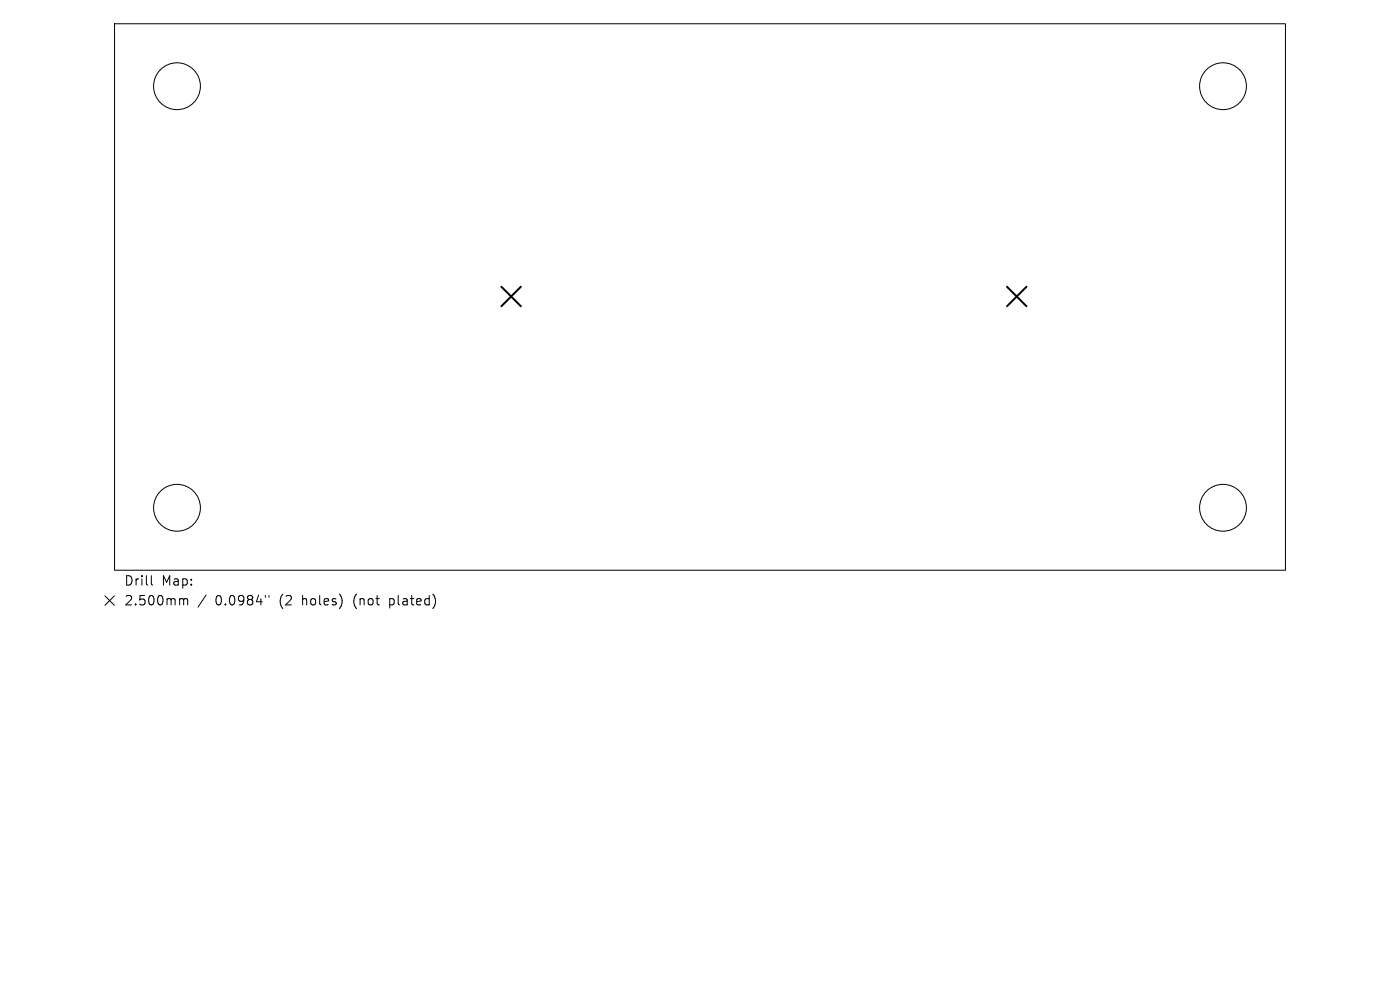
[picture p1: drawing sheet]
<svg xmlns="http://www.w3.org/2000/svg" width="297mm" height="210mm" viewBox="0 0 297 210" stroke-linecap="round" stroke-linejoin="round" font-family="sans-serif">
<defs><g id="words">
<g font-size="2.8">
<text x="26.3" y="124.5">Drill</text>
<text x="34.3" y="124.5">Map:</text>
<text x="26.3" y="128.7">2.500mm</text>
<text x="45.7" y="128.7">0.0984&quot;</text>
<text x="59.4" y="128.7">(2</text>
<text x="64.4" y="128.7">holes)</text>
<text x="75.4" y="128.7">(not</text>
<text x="83.3" y="128.7">plated)</text>
</g>
</g></defs>
<g fill="none" stroke="#000" stroke-width=".21">
<path d="M24.3 5h248.4v116h-248.4zM22.3 126.4l2 2M24.3 126.4l-2 2M32.1 122.1v1.7l.3 .3M38.4 127l.5 .1 .1 .2M39 127.3l.2-.3 .5 .1 .1 1.2M39 127.3v1M43.7 126.2l-1.7 2.6M56.3 126.3v.4M57.1 126.3v.4"/>
<circle cx="37.5" cy="18.3" r="5"/>
<circle cx="259.5" cy="18.3" r="5"/>
<circle cx="37.5" cy="107.7" r="5"/>
<circle cx="259.5" cy="107.7" r="5"/>
</g>
<path d="M106.4 60.8l4.1 4.2M110.5 60.8l-4.1 4.2M213.6 60.8l4.2 4.2M217.8 60.8l-4.2 4.2" fill="none" stroke="#000" stroke-width=".41"/>
<use href="#words"/>
</svg>
